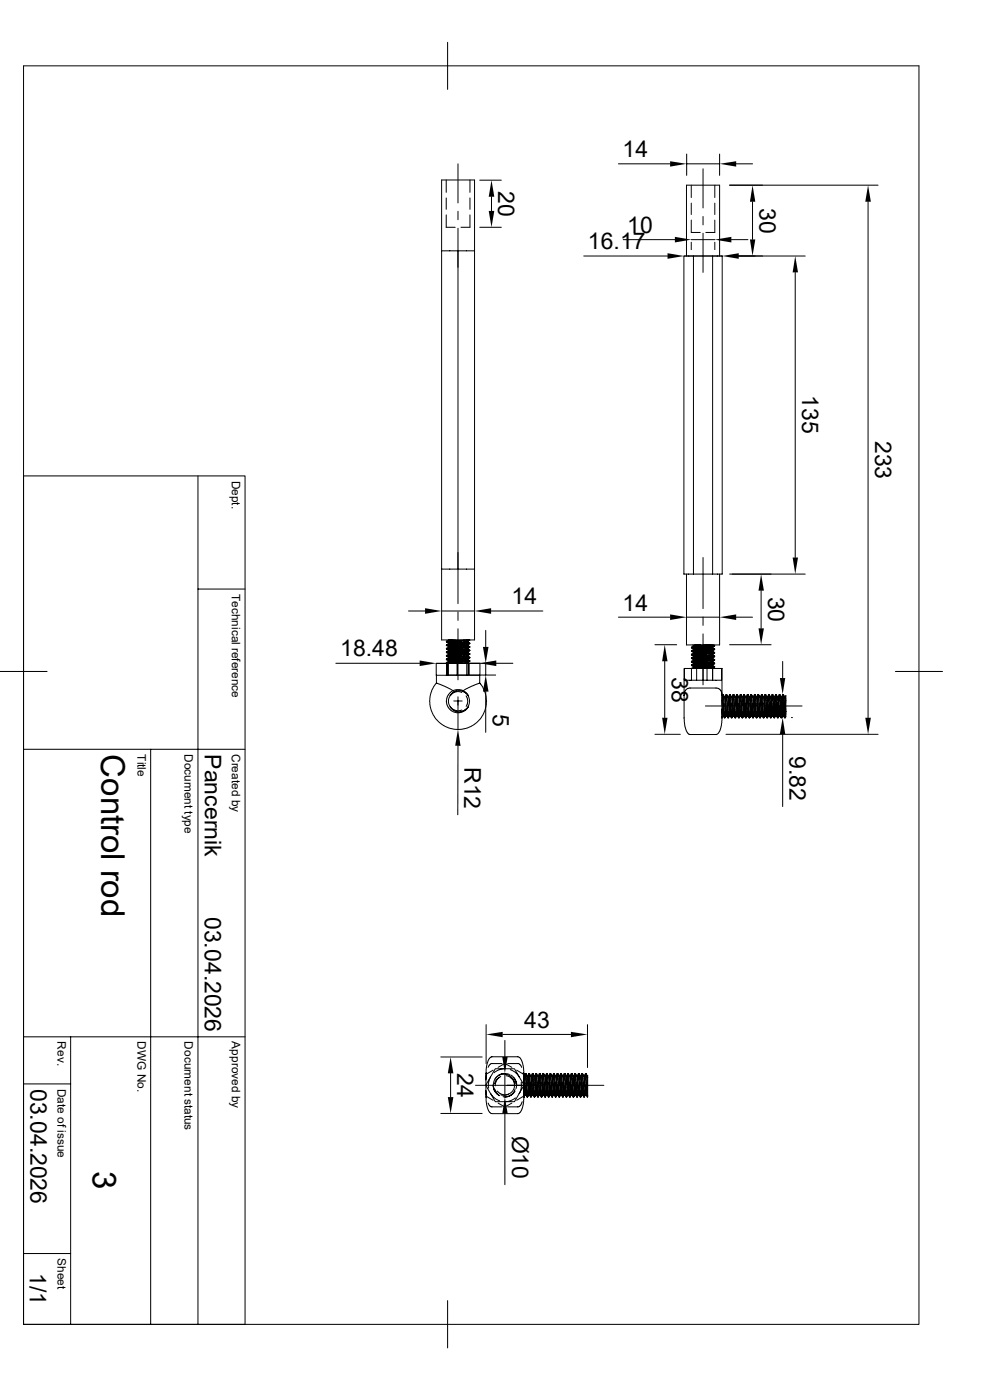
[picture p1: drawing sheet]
<svg xmlns="http://www.w3.org/2000/svg" width="210mm" height="297mm" viewBox="0 0 210 297" stroke-linecap="round" stroke-linejoin="round" font-family="sans-serif">
<defs><g id="words">
<g font-size="7">
<text x="21.5" y="160" transform="rotate(90 21.5 160)">Control rod</text>
<text x="19.7" y="248.5" transform="rotate(90 19.7 248.5)">3</text>
</g>
<g font-size="4.9">
<text x="132.1" y="33.4">14</text>
<text x="105.7" y="40.6" transform="rotate(90 105.7 40.6)">20</text>
<text x="161.1" y="44.1" transform="rotate(90 161.1 44.1)">30</text>
<text x="124.7" y="52.8">16.17</text>
<text x="133.1" y="49.4">10</text>
<text x="170.2" y="83.8" transform="rotate(90 170.2 83.8)">135</text>
<text x="185.6" y="93.5" transform="rotate(90 185.6 93.5)">233</text>
<text x="108.5" y="128.2">14</text>
<text x="132.1" y="129.5">14</text>
<text x="162.9" y="126.6" transform="rotate(90 162.9 126.6)">30</text>
<text x="72.1" y="139.3">18.48</text>
<text x="142.5" y="143.6" transform="rotate(90 142.5 143.6)">38</text>
<text x="104.5" y="151.4" transform="rotate(90 104.5 151.4)">5</text>
<text x="43.5" y="160" transform="rotate(90 43.5 160)">Pancernik</text>
<text x="167.5" y="160.4" transform="rotate(90 167.5 160.4)">9.82</text>
<text x="98.5" y="162.7" transform="rotate(90 98.5 162.7)">R12</text>
<text x="43.5" y="194.5" transform="rotate(90 43.5 194.5)">03.04.2026</text>
<text x="111.2" y="218">43</text>
<text x="97" y="227.5" transform="rotate(90 97 227.5)">24</text>
<text x="6.5" y="231" transform="rotate(90 6.5 231)">03.04.2026</text>
<text x="108.7" y="240.9" transform="rotate(90 108.7 240.9)">Ø10</text>
<text x="6.3" y="270" transform="rotate(90 6.3 270)">1/1</text>
</g>
<g font-size="2.5">
<text x="49.2" y="102" transform="rotate(90 49.2 102)">Dept.</text>
<text x="49.2" y="126" transform="rotate(90 49.2 126)">Technical reference</text>
<text x="29.2" y="160" transform="rotate(90 29.2 160)">Title</text>
<text x="39.2" y="160" transform="rotate(90 39.2 160)">Document type</text>
<text x="49.2" y="160" transform="rotate(90 49.2 160)">Created by</text>
<text x="12.2" y="220.9" transform="rotate(90 12.2 220.9)">Rev.</text>
<text x="29.2" y="220.9" transform="rotate(90 29.2 220.9)">DWG No.</text>
<text x="39.2" y="220.9" transform="rotate(90 39.2 220.9)">Document status</text>
<text x="49.2" y="220.9" transform="rotate(90 49.2 220.9)">Approved by</text>
<text x="12.2" y="231" transform="rotate(90 12.2 231)">Date of issue</text>
<text x="12.2" y="266.9" transform="rotate(90 12.2 266.9)">Sheet</text>
</g>
</g></defs>
<g fill="none" stroke="#000" stroke-width=".21">
<path d="M5 14h189.9v267h-189.9zM95 9v10M94.7 38.2v2.6M97.2 34.8v8.3M99.7 38.2v2.6M101.8 38.2h4.5M131.2 34.8h11M145.7 32.7v4.5M145.7 34.8h7M146.6 39.3v2.6M149.1 35.8v8.3M151.6 39.3v2.6"/>
<path d="M152.7 32.7v4.5M154.8 39.3h31.5M156.2 34.8h3.4M93.7 53.2v-15h7v97.6h-7v-15.1M94.7 45.6v2.6h1.9M94.7 42v2.4M97.2 44.8v1.8M97.2 48.4v79.7M99.7 45.6v2.6h-1.9M99.7 42v2.4M100.7 53.2h-7v67.5M101.8 48.2h4.5"/>
<path d="M104.3 41.7v3M123.8 54.3h17.8M132.2 50.8h11M145.1 54.3h8.1v67.5h-8.1v-67.5h7.1M145.6 54.3v-15h7.1v15M146.6 46.7v2.6h1.9M146.6 43.1v2.4M146.6 51.4v1.6M146.6 50.8h5M147.1 54.3v67.5M149.1 45.9v1.8M149.1 49.5v8.3"/>
<path d="M151.2 54.3v67.5M151.6 46.7v2.6h-1.9M151.6 43.1v2.4M151.6 51.4v1.6M154.8 54.3h16M155.2 50.8h3.5M159.6 42.8v8M168.7 57.8v60.5M184.1 42.8v109.5M5 101h47v180h-47M42 101v180M149.1 118.3v10.8"/>
<path d="M42 125h10M86.7 129.6h3.5M93.7 120.7h7M93.7 129.6h7M94.7 136.1l5-.3-5 .4M94.7 136.1l1.4 .1M94.7 136.8l1.4 .1M94.7 137.6l1.4 .1M94.7 138.3l1.4 .2M94.7 139.1l1.4 .1M94.7 139.8l1.4 .2M94.7 140l2.4 .1"/>
<path d="M94.7 139.2l2.4 .2M94.7 138.4l2.4 .2M94.7 137.7l2.4 .2M94.7 136.9l2.4 .2M94.7 136.2l2.4 .2M94.7 136.2l.4 .2M94.7 136.9l.4 .3M94.7 137.7l.4 .2M94.7 138.4l.4 .3M94.7 139.2l.4 .2M94.7 140l.4 .2M94.7 136.1v.1"/>
<path d="M94.7 136.8v.1M94.7 137.6v.1M94.7 138.3v.1M94.7 139.1v.1M94.7 139.8v.1M95.1 136.4l2.7 .3M95.1 137.2l2.7 .2M95.1 137.9l2.7 .2M95.1 138.7l2.7 .2M95.1 139.4l2.7 .3M95.1 138.8h.1M95.1 139.6h.1"/>
<path d="M95.1 135.8h.1M95.1 136.4v.2M95.1 137.2v.1M95.1 137.9v.2M95.1 138.7v.1M95.1 139.4v.2M95.1 136.6h.1M95.1 137.3h.1M95.1 136.4h.1M95.1 137.2h.1M95.1 137.9h.1M95.1 138.7h.1"/>
<path d="M95.1 139.4h.1M95.2 135.8l2.4 .1M95.2 135.8l2.6 .3M95.2 136.6l2.6 .2M95.2 137.3l2.6 .2M95.2 138l2.6 .3M95.2 138.8l2.6 .3M95.2 139.6l2.6 .2M95.2 135.8l-.5 .3M95.2 136.6l-.5 .2M95.2 137.3l-.5 .2M95.2 138l-.5 .3"/>
<path d="M95.2 138.8l-.5 .3M95.2 139.6l-.5 .2M97.2 129.8v1.8M97.2 133.4v10.8M97.3 136.3l2.4 .1M97.3 137l2.4 .2M97.3 137.8l2.4 .1M97.3 138.5l2.4 .2M97.3 139.3l2.4 .1M97.3 140l2.4 .2M98.3 139.4l1.4 .2M98.3 138.7l1.4 .1"/>
<path d="M98.3 137.9l1.4 .1M98.3 137.2l1.4 .1M98.3 136.4l1.4 .2M98.8 136l.4 .1M99 136.1l.2 .1M99 136.9h.2M99 137.6l.2 .1M99 138.4h.2M99 139.1l.2 .1M99 139.9l.2 .1M99 136.7l.2 .1M99 137.5h.2"/>
<path d="M99 138.3h.2M99 139l.2 .1M99 139.7l.2 .1M99.2 136.1l-4.1 .3M99.2 136.8l-4.1 .4M99.2 137.5l-4.1 .4M99.2 138.3l-4.1 .4M99.2 139.1l-4.1 .3M99.2 139.8l-4.1 .4M99.2 136.9h.1M99.2 138.4h.1M99.2 139.2h.1"/>
<path d="M99.2 140h.1M99.2 136.2h.1M99.2 137.7h.1M99.2 136.2l-4 .4M99.2 136.9l-4 .4M99.2 137.7l-4 .3M99.2 138.4l-4 .4M99.2 139.2l-4 .4M99.2 140l-4 .3M99.2 136.2l.5 .2M99.2 136.9l.5 .3M99.2 137.7l.5 .2"/>
<path d="M99.2 138.4l.5 .3M99.2 139.2l.5 .2M99.2 140l.5 .2M99.2 136.8v.1M99.2 139.8v.2M99.3 136.1l-.1 .1M99.3 137.5l-.1 .2M99.3 138.3l-.1 .1M99.3 139.1l-.1 .1M99.7 136.4l-5 .4M99.7 137.2l-5 .4M99.7 137.9l-5 .4"/>
<path d="M99.7 138.7l-5 .4M99.7 139.4l-5 .4M99.7 139.6l-5 .4M99.7 138.8l-5 .4M99.7 138l-5 .4M99.7 137.3l-5 .4M99.7 136.6l-5 .3M99.7 135.8l-.5 .3M99.7 139.6l-.5 .2M99.7 138.8l-.5 .3M99.7 138l-.5 .3M99.7 137.3l-.5 .2"/>
<path d="M99.7 136.6l-.5 .2M99.7 136.4v.2M99.7 137.2v.1M99.7 138h.1M99.7 138.7v.1M99.7 139.4v.2M103 133.7v3.5M104.2 129.6h10.9M131.2 130.9h11M138.9 136.8h4.7M145.6 121.8v15h7.1v-15M145.7 130.9h7"/>
<path d="M146.7 137.3l1.3 .2M146.7 138.1l1.3 .1M146.7 138.8l1.3 .1M146.7 139.6l1.3 .1M146.7 139.7l2.4 .2M146.7 138.9l2.4 .2M146.7 138.2l2.4 .1M146.7 137.5l2.4 .1M146.7 137.3v.1M146.7 138.1v.1M146.7 138.8v.1M146.7 139.6v.1"/>
<path d="M146.7 137.5l.4 .2M146.7 138.2l.4 .2M146.7 138.9l.4 .3M146.7 139.7l.5 .3M146.9 136.8l.2 .1M147.1 137.1l2.7 .2M147.1 137.8l2.7 .2M147.1 138.6l2.7 .2M147.1 139.3l2.7 .2M147.1 136.9l2.7 .3M147.1 137.7l2.7 .2M147.1 138.4l2.7 .2"/>
<path d="M147.1 139.2l2.7 .2M147.1 139.9l2.7 .3M147.1 136.9v.2M147.1 137.7l.1 .1M147.1 138.4v.2M147.1 139.2v.1M147.1 139.9v.2M147.1 137.1l-.4 .2M147.1 137.8l-.4 .2M147.1 138.6l-.4 .2M147.1 139.3l-.4 .3M147.1 137.1h.1"/>
<path d="M147.1 138.6h.1M147.1 139.3h.1M147.1 136.9h.1M147.1 138.4h.1M147.1 139.2h.1M148 136.8l-.9 .1M148 136.8h.5M149.1 130.9v1.8M149.1 134.5v10.8M149.3 137.5l2.3 .2M149.3 138.3l2.3 .1M149.3 139l2.3 .2"/>
<path d="M149.3 139.8l2.3 .2M149.7 136.9l1.9 .2-4.9 .4M150.2 136.8l1.4 .1M150.2 139.9l1.4 .1M150.2 139.2l1.4 .1M150.2 138.4l1.4 .2M150.2 137.7l1.4 .1M150.3 136.8l-3.2 .3M151 137.4l.2 .1M151 138.1l.2 .1M151 138.9h.2M151 139.7h.2"/>
<path d="M151 137.2l.2 .1M151 138h.2M151 138.8h.2M151 139.5l.2 .1M151.2 137.5l-4.1 .3M151.2 138.2l-4.1 .4M151.2 138.9l-4.1 .4M151.2 139.7l-4.1 .4M151.2 137.3l-4.1 .4M151.2 138l-4.1 .4M151.2 138.8l-4.1 .4M151.2 139.6l-4.1 .3"/>
<path d="M151.2 137.3v.2M151.2 138v.2M151.2 138.8v.1M151.2 139.6v.1M151.2 137.5h.1M151.2 137.5l.4 .2M151.2 138.9h.1M151.2 138.9l.4 .3M151.2 139.7h.1M151.2 139.7l.4 .3M151.2 138h.1M151.2 138.8h.1"/>
<path d="M151.2 139.6h.1M151.2 138.2l.4 .2M151.4 136.8l.2 .1M151.6 136.9l-4.9 .4M151.6 137.7l-4.9 .4M151.6 138.4l-4.9 .4M151.6 139.2l-4.9 .4M151.6 140l-4.9 .3M151.6 139.3l-4.9 .4M151.6 138.6l-4.9 .3M151.6 137.8l-4.9 .4M151.6 136.9l-.4 .4"/>
<path d="M151.6 139.3l-.4 .3M151.6 138.6l-.4 .2M151.6 137.8l-.4 .2M151.6 137.7v.1M151.6 138.4v.2M151.6 139.2v.1M151.6 140h.1M154.8 121.8h16M154.8 136.8h8.8M156.2 130.9h3.4M161.5 125.3v8M0 142.5h10"/>
<path d="M5 159h47M32 159v122M71.2 140.7h17.8M92.6 143.3v1.6l-1 1.5-.4 1.4v1.7l.2 1.1 .8 1.6 1.1 1.1 1 .8 1 .4 1.6 .3 2.2-.3 1.5-.8 1.3-1.1 1-2 .3-1.1-.1-1.7-.4-1.4-.9-1.5v-1.6M92.6 144.9l2 .8 1.5 .8M92.6 143.3h2.2v-2.5h4.7v2.5h2.3M94.7 143.2h10.5M94.7 140.6l1.3 .1M94.7 140.7l.4 .1v2.5M94.7 140.7l.1 .1M94.7 140.6v.1M94.8 140.8h-2.3l.1 2.5"/>
<path d="M95.1 140.2l2.7 .2M95.1 140.2v.1M95.1 140.3h.1M95.1 140.2h.1M95.2 140.3l2.6 .2M95.2 140.3l-.5 .2M95.5 147.6l.9-.9 1.3-.2 1.1 .5 .6 .7M95.5 149.9l.5 .6 .6 .2 .9 .1 .5-.2M95.5 147.6a2.03 2.03 0 0 0 0 2.3M95.5 149.9l.6 .7 .8 .3M96.3 148.7h1.7M96.9 146.6l-.8 .3-.6 .7"/>
<path d="M97 140.8v2.5M97.2 147.8v6.9M97.2 158.2l-.1 14.6M98 146.9l-.5-.2-1 .1-.6 .4-.4 .4M98 146.6l.8 .4 .6 .7M98.3 140.2l1.4 .1M98.9 147.6l.3 1-.1 .8-.2 .5M99 140.6l.2 .1M99 140.5h.2M99.2 140.5l-2.2 .3v2.5M99.2 140.7l-.2 .1v2.5M99.2 140.7l.1 2.6h-4.5v-2.5"/>
<path d="M99.3 140.5l-.1 .2M99.4 147.7l.2 1.1-.2 1.1M99.4 147.7l-.7-.9-.8-.4-1.1-.1-.9 .3-.9 1-.3 .9 .2 1.3 .7 .9 1.3 .5 1-.1 .9-.5 .6-.8-.7 .8-1.1 .4-1.2-.2-.9-.9M99.4 149.9l-.6 .6-.8 .4M99.5 140.8h2.3v2.5M99.7 140.2l-5 .4M99.7 140.3l-5 .4M99.7 140.3l-.5 .2M99.7 140.2v.1M101.8 144.9l-2.1 .8-1.4 .8M103 140.7v2.5M103 146.7v8.7"/>
<path d="M105.2 140.7h-12.7M105.3 140.7h3.5M138.9 155.8h5.4M141 140.3v12M145.1 141.8l.1 2.5h7.9l.1-2.5v5.8l-.2-1-.4-.4-.5-.2h-5.9l-.8 .4-.3 1.2zM145.1 147.6l.1 6.2 .4 1.2 .5 .7 6 .1 .4-.4 .4-.8 .3-2.3M145.2 141.8h3.9v2.5M146.7 140.3l1.3 .2M146.7 141.1l1.3 .1M146.7 141.2l2.4 .2M146.7 140.5l2.4 .1M146.7 140.3v.1"/>
<path d="M146.7 141.1v.1M146.7 141.8v2.5M146.7 140.5l.4 .2M146.7 141.2l.4 .2M147.1 140.1l2.7 .2M147.1 140.8l2.7 .3M147.1 141.6l1.5 .1M147.1 140.7l2.7 .2M147.1 141.4l2.7 .2M147.1 140.7v.1M147.1 141.4v.2M147.1 140.1l-.4 .2"/>
<path d="M147.1 140.8l-.4 .3M147.1 141.6l-.4 .2M147.1 140.1h.1M147.1 141.6h.1M147.1 140.7h.1M147.1 141.4h.1M149.1 141.8h4M149.3 140.5l2.3 .2M149.3 141.3l2.3 .1M149.6 149.8h7.6M149.8 141.8h.2v2.5M150.2 141.4l1.4 .2"/>
<path d="M150.2 140.7l1.4 .1M151 140.4l.2 .1M151 141.1l.2 .1M151 140.3h.2M151 141l.2 .1M151 141.7l.2 .1M151.2 141.8v2.5zM151.2 140.5l-4.1 .3M151.2 141.2l-4.1 .4M151.2 140.3l-4.1 .4M151.2 141.1l-4.1 .3M151.2 141.1v.1"/>
<path d="M151.2 141.8v2.5M151.2 140.5l.4 .2M151.2 141.2h.1M151.2 141.2l.4 .2M151.2 141.1h.1M151.2 140.3v.2M151.6 140.7l-4.9 .4M151.6 141.4l-4.9 .4M151.6 141.6l-3.8 .2v2.5M151.6 140.8l-4.9 .4M151.6 140l-4.9 .5M151.6 141.6l-.4 .2"/>
<path d="M151.6 140.8l-.4 .3M151.6 140.1l-.4 .2M151.6 140.7v.1M151.6 141.4v.2M153.2 150.8v1.5M153.2 147.4v2.2M153.2 150.4v.5M153.2 147.6v4.7M153.2 147.6h.1M153.2 148.6l.2 3.2M153.2 151l.1 .8M153.2 149.2l.2-1.8 .4 4.9"/>
<path d="M153.3 147.4l-.1 1.3M153.3 147.4l.4 4.9M153.3 147.4l.4 .4M153.3 147.4l-.1 .2M153.3 151.8h.2M153.3 151.8l-.1 .3M153.4 151.8l.3 .5M153.5 149.2l-.2 2.6M153.6 149.2l-.2 2.6M153.6 147.8h.2M153.7 147.8l-.1 .2M153.7 147.8l.3 4"/>
<path d="M153.7 152.3h.1M153.8 150.9l-.1 1.4M153.8 147.8v.2M153.8 147.8l.4 4M154 149.9l-.2 2.4M154 151.8h.2M154 151.8l-.2 .5M154 155.8h32.3M154.1 147.4l-.3 2.3M154.1 147.4l.3 4.9M154.1 147.4l-.3 .4M154.1 147.4h.1"/>
<path d="M154.1 147.4l.4 4.9M154.1 147.4l-.1 1.3M154.2 151.8l.2 .5M154.2 147.4l.2 .4M154.3 149.1l-.3 2.7M154.4 149.2l-.2 2.6M154.4 147.8l-.1 .2M154.4 147.8l.4 4M154.4 147.8h.2M154.4 152.3h.1M154.6 150.9l-.2 1.4M154.6 147.8l-.1 .2"/>
<path d="M154.6 147.8l.3 4M154.7 149.9l-.2 2.4M154.8 147.4l-.2 2.3M154.8 147.4l.4 4.9M154.8 147.4l-.2 .4M154.8 151.8h.1M154.8 151.8l-.3 .5M154.8 147.4h.1M154.9 147.4l.4 4.9M154.9 147.4l-.1 1.3M154.9 151.8l.3 .5M154.9 147.4l.3 .4"/>
<path d="M155 149.1l-.2 2.7M155.2 149.2l-.3 2.6M155.2 147.8l-.1 .2M155.2 147.8l.3 4M155.2 147.8h.1M155.2 152.3h.1M155.3 147.8l-.1 .2M155.3 147.8l.4 4M155.3 150.9l-.1 1.4M155.4 149.9l-.1 2.4M155.5 147.4l-.1 2.3M155.5 147.4l.4 4.9"/>
<path d="M155.5 147.4l-.2 .4M155.5 151.8h.2M155.5 151.8l-.2 .5M155.5 147.4h.2M155.7 147.4l.3 4.9M155.7 147.4l-.2 1.3M155.7 151.8l.2 .5M155.7 147.4l.2 .4M155.7 149.1l-.2 2.7M155.9 149.2l-.2 2.6M155.9 147.8l-.1 .2M155.9 147.8l.4 4"/>
<path d="M155.9 147.8h.2M155.9 152.3h.1M156 150.9l-.1 1.4M156 147.8v.2M156 147.8l.4 4M156.2 149.9l-.2 2.4M156.3 147.4l-.2 2.3M156.3 147.4l.4 4.9M156.3 147.4l-.3 .4M156.3 151.8h.2M156.3 151.8l-.3 .5M156.3 147.4h.1"/>
<path d="M156.4 147.4l.4 4.9M156.4 147.4l-.1 1.3M156.4 151.8l.3 .5M156.4 147.4l.3 .4M156.5 149.1l-.2 2.7M156.6 149.2l-.2 2.6M156.6 147.8h.2M156.7 147.8l-.1 .2M156.7 147.8l.3 4M156.7 152.3h.1M156.8 150.9l-.1 1.4M156.8 147.8v.2"/>
<path d="M156.8 147.8l.4 4M157 149.9l-.2 2.4M157 151.8h.2M157.1 147.4l-.3 2.3M157.1 147.4l.3 4.9M157.1 147.4l-.3 .4M157.1 151.8l-.3 .5M157.1 147.4h.1M157.1 147.4l.5 4.9M157.1 147.4l-.1 1.3M157.2 151.8l.2 .5M157.2 147.4l.2 .4"/>
<path d="M157.3 149.1l-.3 2.7M157.4 149.2l-.2 2.6M157.4 147.8h.2M157.4 147.8v.2M157.4 147.8l.4 4M157.4 152.3h.1M157.6 150.9l-.2 1.4M157.6 147.8l-.1 .2M157.6 147.8l.3 4M157.7 149.9l-.1 2.4M157.8 147.4l-.2 2.3M157.8 147.4l.4 4.9"/>
<path d="M157.8 147.4l-.2 .4M157.8 151.8h.1M157.8 151.8l-.2 .5M157.8 147.4h.1M157.9 147.4l.4 4.9M157.9 147.4l-.1 1.3M157.9 151.8l.3 .5M157.9 147.4l.3 .4M158 149.1l-.2 2.7M158.2 149.2l-.3 2.6M158.2 147.8l-.1 .2M158.2 147.8l.3 4"/>
<path d="M158.2 147.8h.1M158.2 152.3h.1M158.3 147.8l-.1 .2M158.3 147.8l.4 4M158.3 150.9l-.1 1.4M158.5 149.9l-.2 2.4M158.5 147.4l-.1 2.3M158.5 147.4l.4 4.9M158.5 147.4l-.2 .4M158.5 151.8h.2M158.5 151.8l-.2 .5M158.5 147.4h.2"/>
<path d="M158.7 147.4l.3 4.9M158.7 147.4l-.2 1.3M158.7 151.8l.2 .5M158.7 147.4l.2 .4M158.7 149.1l-.2 2.7M158.9 149.2l-.2 2.6M158.9 147.8v.2M158.9 147.8l.4 4M158.9 147.8h.2M158.9 152.3h.1M159 149.8h1.8M159 150.9l-.1 1.4"/>
<path d="M159 147.8v.2M159 147.8l.4 4M159.2 149.9l-.2 2.4M159.3 147.4l-.2 2.3M159.3 147.4l.4 4.9M159.3 147.4l-.3 .4M159.3 151.8h.2M159.3 151.8l-.3 .5M159.3 147.4h.1M159.4 147.4l.4 4.9M159.4 147.4l-.1 1.3M159.4 151.8l.3 .5"/>
<path d="M159.4 147.4l.3 .4M159.5 149.2l-.2 2.6M159.6 149.2l-.2 2.6M159.7 147.8l-.1 .2M159.7 147.8l.3 4M159.7 147.8h.2M159.7 152.3h.1M159.8 150.9l-.1 1.4M159.8 147.8v.2M159.8 147.8l.4 4M160 149.9l-.2 2.4M160 151.8h.2"/>
<path d="M160.1 147.4l-.2 2.3M160.1 147.4l.3 4.9M160.1 147.4l-.3 .4M160.1 151.8l-.3 .5M160.1 147.4h.1M160.1 147.4l.5 4.9M160.1 147.4l-.1 1.3M160.2 151.8l.2 .5M160.2 147.4l.2 .4M160.3 149.1l-.3 2.7M160.4 149.2l-.2 2.6M160.4 147.8h.2"/>
<path d="M160.4 147.8v.2M160.4 147.8l.4 4M160.4 152.3h.1M160.6 150.9l-.2 1.4M160.6 147.8l-.1 .2M160.6 147.8l.3 4M160.7 149.9l-.1 2.4M160.8 147.4l-.2 2.3M160.8 147.4l.4 4.9M160.8 147.4l-.2 .4M160.8 151.8h.2M160.8 151.8l-.2 .5"/>
<path d="M160.8 147.4h.1M160.9 147.4l.4 4.9M160.9 147.4l-.1 1.3M160.9 151.8l.3 .5M160.9 147.4l.3 .4M161 149.1l-.2 2.7M161.2 149.2l-.3 2.6M161.2 147.8l-.1 .2M161.2 147.8l.3 4M161.2 147.8h.1M161.2 152.3h.1M161.3 150.9l-.1 1.4"/>
<path d="M161.3 147.8l-.1 .2M161.3 147.8l.4 4M161.5 149.9l-.2 2.4M161.5 147.4l-.1 2.3M161.5 147.4l.4 4.9M161.5 147.4l-.2 .4M161.5 151.8h.2M161.5 151.8l-.2 .5M161.5 147.4h.2M161.7 147.4l.4 4.9M161.7 147.4l-.2 1.3M161.7 151.8l.2 .5"/>
<path d="M161.7 147.4l.2 .4M161.8 149.1l-.3 2.7M161.9 149.2l-.2 2.6M161.9 147.8v.2M161.9 147.8l.4 4M161.9 147.8h.2M161.9 152.3h.2M162.1 150.9l-.2 1.4M162.1 147.8l-.1 .2M162.1 147.8l.3 4M162.2 149.9l-.1 2.4M162.3 147.4l-.2 2.3"/>
<path d="M162.3 147.4l.4 4.9M162.3 147.4l-.2 .4M162.3 151.8h.2M162.3 151.8l-.2 .5M162.3 147.4h.1M162.4 147.4l.4 4.9M162.4 147.4l-.1 1.3M162.4 151.8l.3 .5M162.4 147.4l.3 .4M162.5 149.1l-.2 2.7M162.6 149.8h7.5M162.7 149.2l-.3 2.6"/>
<path d="M162.7 147.8l-.1 .2M162.7 147.8l.3 4M162.7 147.8h.2M162.7 152.3h.1M162.8 150.9l-.1 1.4M162.8 147.8v.2M162.8 147.8l.4 4M163 149.9l-.2 2.4M163 151.8h.2M163.1 147.4l-.2 2.3M163.1 147.4l.3 4.9M163.1 147.4l-.3 .4"/>
<path d="M163.1 151.8l-.3 .5M163.1 147.4h.1M163.2 147.4l.4 4.9M163.2 147.4l-.2 1.3M163.2 151.8l.2 .5M163.2 147.4l.2 .4M163.3 149.2l-.3 2.6M163.4 149.2l-.2 2.6M163.4 147.8h.2M163.4 147.8v.2M163.4 147.8l.4 4M163.4 152.3h.1"/>
<path d="M163.6 150.9l-.2 1.4M163.6 147.8l-.1 .2M163.6 147.8l.3 4M163.7 149.9l-.1 2.4M163.8 147.4l-.2 2.3M163.8 147.4l.4 4.9M163.8 147.4l-.2 .4M163.8 151.8h.2M163.8 151.8l-.2 .5M163.8 147.4h.1M163.9 147.4l.4 4.9M163.9 147.4l-.1 1.3"/>
<path d="M163.9 151.8l.3 .5M163.9 147.4l.3 .4M163.9 147.3h.1M164 149.1l-.2 2.7M164.2 149.2l-.3 2.6M164.2 147.8l-.1 .2M164.2 147.8l.3 4M164.2 147.8h.1M164.2 152.3h.1M164.3 150.9l-.1 1.4M164.3 147.8v.2M164.3 147.8l.4 4"/>
<path d="M164.5 149.9l-.2 2.4M164.5 147.4l-.1 2.3M164.5 147.4l.4 4.9M164.5 147.4l-.2 .4M164.5 151.8h.2M164.5 151.8l-.2 .5M164.5 147.4h.2M164.7 147.4l.4 4.9M164.7 147.4l-.2 1.3M164.7 151.8l.2 .5M164.7 147.4l.2 .4M164.8 149.1l-.3 2.7"/>
<path d="M164.9 149.2l-.2 2.6M164.9 147.8v.2M164.9 147.8l.4 4M164.9 147.8h.2M164.9 152.3h.2M165.1 150.9l-.2 1.4M165.1 147.8l-.1 .2M165.1 147.8l.3 4M165.2 149.9l-.1 2.4M165.3 147.4l-.2 2.3M165.3 147.4l.4 4.9M165.3 147.4l-.2 .4"/>
<path d="M165.3 151.8h.2M165.3 151.8l-.2 .5M165.3 147.4h.1M165.4 147.4l.4 4.9M165.4 147.4l-.1 1.3M165.4 151.8l.3 .5M165.4 147.4l.3 .4M165.5 149.2l-.2 2.6M165.7 149.2l-.3 2.6M165.7 147.8l-.1 .2M165.7 147.8l.3 4M165.7 147.8h.2"/>
<path d="M165.7 152.3h.1M165.8 150.9l-.1 1.4M165.8 147.8v.2M165.8 147.8l.4 4M166 149.9l-.2 2.4M166 151.8h.2M166 140.3v3.5M166 147.3v4.9M166 155.7v15.4M166.1 147.4l-.2 2.3M166.1 147.4l.4 4.9M166.1 147.4l-.3 .4"/>
<path d="M166.1 151.8l-.3 .5M166.1 147.4h.1M166.2 147.4l.4 4.9M166.2 147.4l-.2 1.3M166.2 151.8l.3 .5M166.2 147.4l.3 .4M166.3 149.1l-.3 2.7M166.4 149.2l-.2 2.6M166.4 147.8h.2M166.5 147.8l-.1 .2M166.5 147.8l.2 3.2-.1 1.3M166.5 152.3h.1"/>
<path d="M166.6 147.8l.1-.2v1M166.6 147.8l-.1 .2M166.6 147.8l.1 .8M166.6 150.4l-.1 1.9M166.7 148.7v.5M166.7 148.6v2.4M166.7 150.9l-.1 1.4M167.9 152.2h.2M189.9 142.5h10M5 220h47M15 220v61M103.1 217.4v8.2"/>
<path d="M106.6 219.5h14.5M124.6 217.4v9.1M5 230h10M93.5 224.2h8.8M93.5 236.2h8.8M95.6 227.7v5M100.9 230.3h14.3M103.1 231.4l.1 1.5M103.2 232.6l1.4 .8M103.2 227.6l-.1 1.5M103.5 234l.3 .5 .4 .3h2.3M104.1 228.5a3.3 3.3 0 0 0-.4 2.3"/>
<path d="M104.1 232a3.3 3.3 0 0 0 1.9 1.5M104.6 230.3a2.49 2.49 0 0 0 1.3 2.1M104.6 227l-1.4 .9M104.6 230.1l.2 1.1 .8 1M104.9 229a2.56 2.56 0 0 1 2.2-1.3v5a2.57 2.57 0 0 0 2.2-1.2M105 231.1l.4 .8 .6 .6M105.3 231.6l-.4-.5-.2-.7a2.24 2.24 0 0 1 1.2-2.3l.7-.2 1.2 .1 .9 .7 .4 .9a2.39 2.39 0 0 1-1.3 2.6l-.6 .2-.9-.1M105.5 231.5l.5 .5 .7 .2 .5 .1 .7-.2M105.7 226.4l1.4-.8 1.5 .8M105.7 234l1.4 .9 1.5-.9M105.9 228.6l-.6 .5-.4 .8M106.2 228.4l-.8 .8-.3 .5v.7"/>
<path d="M106.5 225.6h-2.3l-.4 .3-.3 .5M107.1 226.7a3.2 3.2 0 0 0-2.2 .9M107.1 226.7h-2l-2.1 3.5 2.1 3.5h2M107.1 226.7h2l1.1 1.8M107.1 220.7v3.5M107.1 236.2v15.1M107.4 228.2l.7 .2 .7 .6 .3 1M107.7 225.6h2.3l.4 .4 .3 .4M108.1 228l-1.2-.2-1.2 .4M108.3 228.6l.6 .5 .4 .8M108.3 226.9a3.3 3.3 0 0 1 1.9 1.6M108.3 228a2.54 2.54 0 0 1 1.3 2.2"/>
<path d="M108.9 231.9l-1.1 .7-1.1 .1M109 228.7l.5 .9v1.3M109.3 231.1l-.5 .8-.6 .6M109.3 232.9a3.5 3.5 0 0 1-2.2 .8M109.6 227l1.4 .9M110.2 232l-1.1 1.7h-2M110.2 228.5l1 1.7-1 1.8M110.6 229.6v.1a3.3 3.3 0 0 1-.4 2.3M110.8 233.7l-.4 .8-.4 .3h-2.3M111 227.6l.1 1v3.8l-.1 .1-1.4 .9M111.1 229.7v2.8M111.1 227.8v.7"/>
<path d="M111.1 228.6l.3 3.7M111.1 232.5v.2M111.1 227.7l-.1-1.3-.3-1.4-.3-.5-.5-.3h-5.8l-.4 .5-.4 1.3-.2 1.6v6l.4 1.9 .5 .6 .3 .2 5.8-.1 .4-.4 .3-.8 .3-2.3M111.1 227.7v5M111.1 228.6h.1M111.1 232.5h.1M111.1 228.2h.1M111.1 227.7v.1M111.1 232.7h.1M111.2 228.2l-.1 .4M111.2 228.2l.3 4M111.3 229.8l-.2 2.7"/>
<path d="M111.3 230.3l-.1 2.4-.1-.2M111.4 227.8l-.1 .8M111.4 227.8l.4 4.9M111.4 229.2l.1-1.4 .4 4.9 .2-2.4M111.4 227.8l.4 .4M111.4 227.8l-.2 .4M111.4 232.3h.2M111.4 232.2v.1M111.4 232.3l-.3 .4M111.5 232.2l.3 .5M111.6 229.6l-.2 2.7M111.8 229.6l-.3 2.6"/>
<path d="M111.8 228.2v.2M111.8 228.2l.4 4.1M111.8 228.2h.1M111.9 231.3l-.1 1.4M111.9 228.2v.2M111.9 228.2l.4 4M111.9 228.2h.1M112.2 227.8l-.2 2.3M112.2 227.8l.4 4.9M112.2 227.8l-.3 .4M112.2 232.3h.2M112.2 232.2v.1"/>
<path d="M112.2 232.3l-.4 .4M112.2 227.8h.1M112.3 227.8l.3 4.9 .3-2.4M112.3 227.8l-.1 1.4M112.3 232.2l.3 .5M112.3 227.8l.3 .4M112.4 229.6l-.2 2.7M112.6 229.6l-.3 2.6M112.6 228.2l-.1 .2M112.6 228.2l.3 4.1M112.6 228.2h.1M112.7 231.3l-.1 1.4"/>
<path d="M112.7 228.2l-.1 .2M112.7 228.2l.4 4M112.7 228.2h.1M112.9 227.8l-.1 2.3M112.9 227.8l.4 4.9M112.9 227.8l-.2 .4M112.9 232.3h.2M112.9 232.2v.1M112.9 232.3l-.3 .4M112.9 227.8h.2M113.1 227.8l.4 4.9M113.1 227.8l-.2 1.4"/>
<path d="M113.1 232.2l.2 .5M113.1 227.8l.2 .4M113.2 229.6l-.3 2.7M113.3 229.6l-.2 2.6M113.3 228.2h.2M113.3 228.2l-.1 .2M113.3 228.2l.4 4.1M113.3 232.7h.1M113.5 231.3l-.2 1.4M113.5 228.2l-.1 .2M113.5 228.2l.3 4M113.5 228.2h.1"/>
<path d="M113.6 230.3l-.1 2.4M113.7 232.3l-.2 .4M113.7 232.3h.2M113.7 227.8l-.2 2.3M113.7 227.8l.4 4.9M113.7 227.8l-.2 .4M113.7 232.2v.1M113.7 227.8h.1M113.8 227.8l.4 4.9M113.8 227.8l-.1 1.4M113.8 232.2l.2 .5M113.8 227.8l.2 .4"/>
<path d="M113.9 229.6l-.2 2.7M114 229.6l-.2 2.6M114 228.2v.2M114 228.2l.4 4.1M114 228.2h.2M114.1 232.7h.1M114.2 231.3l-.1 1.4M114.2 228.2l-.1 .2M114.2 228.2l.4 4M114.2 228.2h.1M114.4 230.3l-.2 2.4M114.4 227.8l-.1 2.3"/>
<path d="M114.4 227.8l.4 4.9M114.4 227.8l-.2 .4M114.4 232.3h.2M114.4 232.2v.1M114.4 232.3l-.2 .4M114.5 227.8h.1M114.6 227.8l.3 4.9M114.6 227.8l-.2 1.4M114.6 232.2l.2 .5M114.6 227.8l.2 .4M114.6 229.6l-.2 2.7M114.8 229.6l-.2 2.6"/>
<path d="M114.8 228.2v.2M114.8 228.2l.4 4.1M114.8 228.2h.1M114.8 232.7h.1M114.9 228.2v.2M114.9 228.2l.4 4M114.9 228.2h.1M115 231.3l-.2 1.4M115.1 230.3l-.2 2.4M115.2 227.8l-.2 2.3M115.2 227.8l.4 4.9M115.2 227.8l-.3 .4"/>
<path d="M115.2 232.3h.2M115.2 232.2v.1M115.2 232.3l-.3 .4M115.2 227.8h.1M115.3 227.8l.4 4.9M115.3 227.8l-.1 1.4M115.3 232.2l.3 .5M115.3 227.8l.3 .4M115.4 229.6l-.2 2.7M115.6 229.6l-.3 2.6M115.6 228.2l-.1 .2M115.6 228.2l.4 4.1"/>
<path d="M115.6 228.2h.1M115.6 232.7h.1M115.7 231.3l-.1 1.4M115.7 228.2v.2M115.7 228.2l.4 4M115.7 228.2h.1M115.9 230.3l-.2 2.4M116 227.8l-.2 2.3M116 227.8l.3 4.9M116 227.8l-.3 .4M116 232.3h.1M116 232.2v.1"/>
<path d="M116 232.3l-.3 .4M116 227.8h.1M116.1 227.8l.4 4.9M116.1 227.8l-.2 1.4M116.1 232.2l.2 .5M116.1 227.8l.2 .4M116.2 229.6l-.2 2.7M116.3 229.6l-.2 2.6M116.3 228.2h.2M116.3 228.2l-.1 .2M116.3 228.2l.4 4.1M116.3 232.7h.1"/>
<path d="M116.5 231.3l-.2 1.4M116.5 228.2l-.1 .2M116.5 228.2l.3 4M116.5 228.2h.1M116.6 230.3l-.1 2.4M116.7 232.3h.2M116.7 232.3l-.2 .4M116.7 227.8l-.2 2.3M116.7 227.8l.4 4.9M116.7 227.8l-.2 .4M116.7 232.2v.1M116.7 227.8h.1"/>
<path d="M116.8 227.8l.4 4.9M116.8 227.8l-.1 1.4M116.8 232.2l.3 .5M116.8 227.8l.3 .4M116.9 229.6l-.2 2.7M117 230.3h1.7M117.1 229.6l-.3 2.6M117.1 228.2l-.1 .2M117.1 228.2l.3 4.1M117.1 228.2h.1M117.1 232.7h.1M117.2 231.3l-.1 1.4"/>
<path d="M117.2 228.2l-.1 .2M117.2 228.2l.4 4M117.2 228.2h.1M117.4 230.3l-.2 2.4M117.4 227.8l-.1 2.3M117.4 227.8l.4 4.9M117.4 227.8l-.2 .4M117.4 232.3h.2M117.4 232.2v.1M117.4 232.3l-.2 .4M117.5 227.8h.1M117.6 227.8l.3 4.9"/>
<path d="M117.6 227.8l-.2 1.4M117.6 232.2l.2 .5M117.6 227.8l.2 .4M117.6 229.6l-.2 2.7M117.8 229.6l-.2 2.6M117.8 228.2v.2M117.8 228.2l.4 4.1M117.8 228.2h.1M117.8 232.7h.1M117.9 228.2v.2M117.9 228.2l.4 4M117.9 228.2h.1"/>
<path d="M118 231.3l-.2 1.4M118.1 230.3l-.2 2.4M118.2 227.8l-.2 2.3M118.2 227.8l.4 4.9M118.2 227.8l-.3 .4M118.2 232.3h.2M118.2 232.2v.1M118.2 232.3l-.3 .4M118.2 227.8h.1M118.3 227.8l.4 4.9M118.3 227.8l-.1 1.4M118.3 232.2l.3 .5"/>
<path d="M118.3 227.8l.3 .4M118.4 229.6l-.2 2.7M118.6 229.6l-.3 2.6M118.6 228.2l-.1 .2M118.6 228.2l.4 4.1M118.6 228.2h.1M118.6 232.7h.1M118.7 231.3l-.1 1.4M118.7 228.2v.2M118.7 228.2l.4 4M118.7 228.2h.1M118.9 230.3l-.2 2.4"/>
<path d="M119 227.8l-.2 2.3M119 227.8l.3 4.9M119 227.8l-.3 .4M119 232.3h.1M119 232.2v.1M119 232.3l-.3 .4M119 227.8h.1M119.1 227.8l.4 4.9M119.1 227.8l-.2 1.4M119.1 232.2l.2 .5M119.1 227.8l.2 .4M119.2 229.6l-.2 2.7"/>
<path d="M119.3 229.6l-.2 2.6M119.3 228.2h.2M119.3 228.2v.2M119.3 228.2l.4 4.1M119.3 232.7h.2M119.5 231.3l-.2 1.4M119.5 228.2l-.1 .2M119.5 228.2l.3 4M119.5 228.2h.1M119.6 230.3l-.1 2.4M119.7 232.3h.2M119.7 232.3l-.2 .4"/>
<path d="M119.7 227.8l-.2 2.3M119.7 227.8l.4 4.9M119.7 227.8l-.2 .4M119.7 232.2v.1M119.7 227.8h.1M119.8 227.8l.4 4.9M119.8 227.8l-.1 1.4M119.8 232.2l.3 .5M119.8 227.8l.3 .4M119.9 229.6l-.2 2.7M120.1 229.6l-.3 2.6M120.1 228.2h.1"/>
<path d="M120.1 228.2l-.1 .2M120.1 228.2l.3 4.1M120.1 232.7h.1M120.2 231.3l-.1 1.4M120.2 228.2l-.1 .2M120.2 228.2l.4 4M120.2 228.2h.1M120.4 230.3l-.2 2.4M120.4 227.8l-.1 2.3M120.4 227.8l.4 4.9M120.4 227.8l-.2 .4M120.4 232.3l-.2 .4"/>
<path d="M120.4 232.3h.2M120.4 232.2v.1M120.5 227.8h.1M120.6 227.8l.3 4.9M120.6 227.8l-.2 1.4M120.6 232.2l.2 .5M120.6 227.8l.2 .4M120.6 230.3h7.5M120.6 229.6l-.2 2.7M120.8 229.6l-.2 2.6M120.8 228.2v.2M120.8 228.2l.4 4.1"/>
<path d="M120.8 228.2h.1M120.8 232.7h.1M120.9 228.2v.2M120.9 228.2l.4 4M120.9 228.2h.1M121 231.3l-.2 1.4M121.1 230.3l-.2 2.4M121.2 227.8l-.2 2.3M121.2 227.8l.4 4.9M121.2 227.8l-.3 .4M121.2 232.3h.2M121.2 232.2v.1"/>
<path d="M121.2 232.3l-.3 .4M121.2 227.8h.1M121.3 227.8l.4 4.9M121.3 227.8l-.1 1.4M121.3 232.2l.3 .5M121.3 227.8l.3 .4M121.4 229.6l-.2 2.7M121.6 229.6l-.3 2.6M121.6 228.2l-.1 .2M121.6 228.2l.4 4.1M121.6 228.2h.1M121.6 232.7h.1"/>
<path d="M121.7 231.3l-.1 1.4M121.7 228.2v.2M121.7 228.2l.4 4M121.7 228.2h.1M121.9 230.3l-.2 2.4M122 227.8l-.2 2.3M122 227.8l.3 4.9M122 227.8l-.3 .4M122 232.3h.1M122 232.2v.1M122 232.3l-.3 .4M122 227.8h.1"/>
<path d="M122.1 227.8l.4 4.9M122.1 227.8l-.1 1.4M122.1 232.2l.2 .5M122.1 227.8l.2 .4M122.2 229.6l-.2 2.7M122.3 229.6l-.2 2.6M122.3 228.2v.2M122.3 228.2l.4 4.1M122.3 228.2h.2M122.3 232.7h.2M122.5 231.3l-.2 1.4M122.5 228.2l-.1 .2"/>
<path d="M122.5 228.2l.4 4M122.5 228.2h.1M122.6 230.3l-.1 2.4M122.7 232.3h.2M122.7 227.8l-.1 2.3M122.7 227.8l.4 4.9M122.7 227.8l-.2 .4M122.7 232.2l-.2 .5M122.7 227.8h.1M122.8 227.8l.4 4.9M122.8 227.8l-.1 1.4M122.9 232.2l.2 .5"/>
<path d="M122.9 227.8l.2 .4M122.9 229.6l-.2 2.7M123.1 229.6l-.2 2.6M123.1 228.2h.1M123.1 228.2l-.1 .2M123.1 228.2l.3 4.1M123.1 232.7h.1M123.2 231.3l-.1 1.4M123.2 228.2l-.1 .2M123.2 228.2l.4 4M123.2 228.2h.1M123.4 230.3l-.2 2.4"/>
<path d="M123.4 227.8l-.1 2.3M123.4 227.8l.4 4.9M123.4 227.8l-.2 .4M123.4 232.3l-.2 .4M123.4 232.3h.3M123.4 232.2v.1M123.5 227.8h.1M123.6 227.8l.4 4.9M123.6 227.8l-.2 1.4M123.6 232.2l.2 .5M123.6 227.8l.2 .4M123.7 229.6l-.3 2.7"/>
<path d="M123.8 229.6l-.2 2.6M123.8 228.2v.2M123.8 228.2l.4 4.1M123.8 228.2h.2M123.8 232.7h.2M124 231.3l-.2 1.4M124 228.2l-.1 .2M124 228.2l.3 4M124.1 230.3l-.1 2.4M124.2 227.8l-.2 2.3M124.2 227.8l.4 4.9M124.2 227.8l-.2 .4"/>
<path d="M124.2 232.3h.2M124.2 232.2v.1M124.2 232.3l-.2 .4M124.2 227.8h.1M124.3 227.8l.4 4.7-.1-4.3M124.3 227.8l-.1 1.4M124.3 232.2l.3 .5M124.3 227.8l.3 .4M124.4 229.6l-.2 2.7M124.5 230.2l-.2 2M124.6 228.2v.8M124.6 228.2l-.1 .2"/>
<path d="M124.6 232.5l.1 .2zM5 265.9h10M95 275.9v10.1"/>
</g>
<g fill="#000">
<path d="M142.2 34.2l3.5 .6-3.5 .5zM152.7 34.8l3.5-.6v1.1zM104.3 38.2l.6 3.5h-1.2zM103.7 44.7h1.2l-.6 3.5zM141.6 53.7l3.5 .6-3.5 .6zM143.2 50.2l3.4 .6-3.4 .6zM151.6 50.8l3.6-.6v1.2zM153.2 54.3l3.5-.6v1.2zM159.1 50.8h1.1l-.6 3.5zM159.6 39.3l.6 3.5h-1.1zM168.7 54.3l.6 3.5h-1.2zM184.1 39.3l.6 3.5h-1.1z"/>
<path d="M168.1 118.3h1.2l-.6 3.5zM90.2 129l3.5 .6-3.5 .6zM102.4 137.2h1.2l-.6 3.5zM100.7 129.6l3.5-.6v1.2zM142.2 130.3l3.5 .6-3.5 .6zM152.7 130.9l3.5-.6v1.2zM161.5 121.8l.6 3.5h-1.2zM160.9 133.3h1.2l-.6 3.5zM89 140.1l3.5 .6-3.5 .6zM97.2 154.7l.5 3.5h-1.1zM103 143.2l.6 3.5h-1.2zM101.8 140.7l3.5-.6v1.2z"/>
<path d="M141 136.8l.6 3.5h-1.1zM140.5 152.3h1.1l-.6 3.5zM165.4 143.8h1.2l-.6 3.5zM166 152.2l.6 3.5h-1.2zM183.6 152.3h1.1l-.6 3.5zM103.1 219.5l3.5-.6v1.1zM121.1 218.9l3.5 .6-3.5 .5zM95.6 224.2l.6 3.5h-1.2zM95 232.7h1.2l-.6 3.5zM106.6 224.2h1.1l-.6 3.5zM107.1 232.7l.6 3.5h-1.1z"/>
</g>
<use href="#words"/>
</svg>
